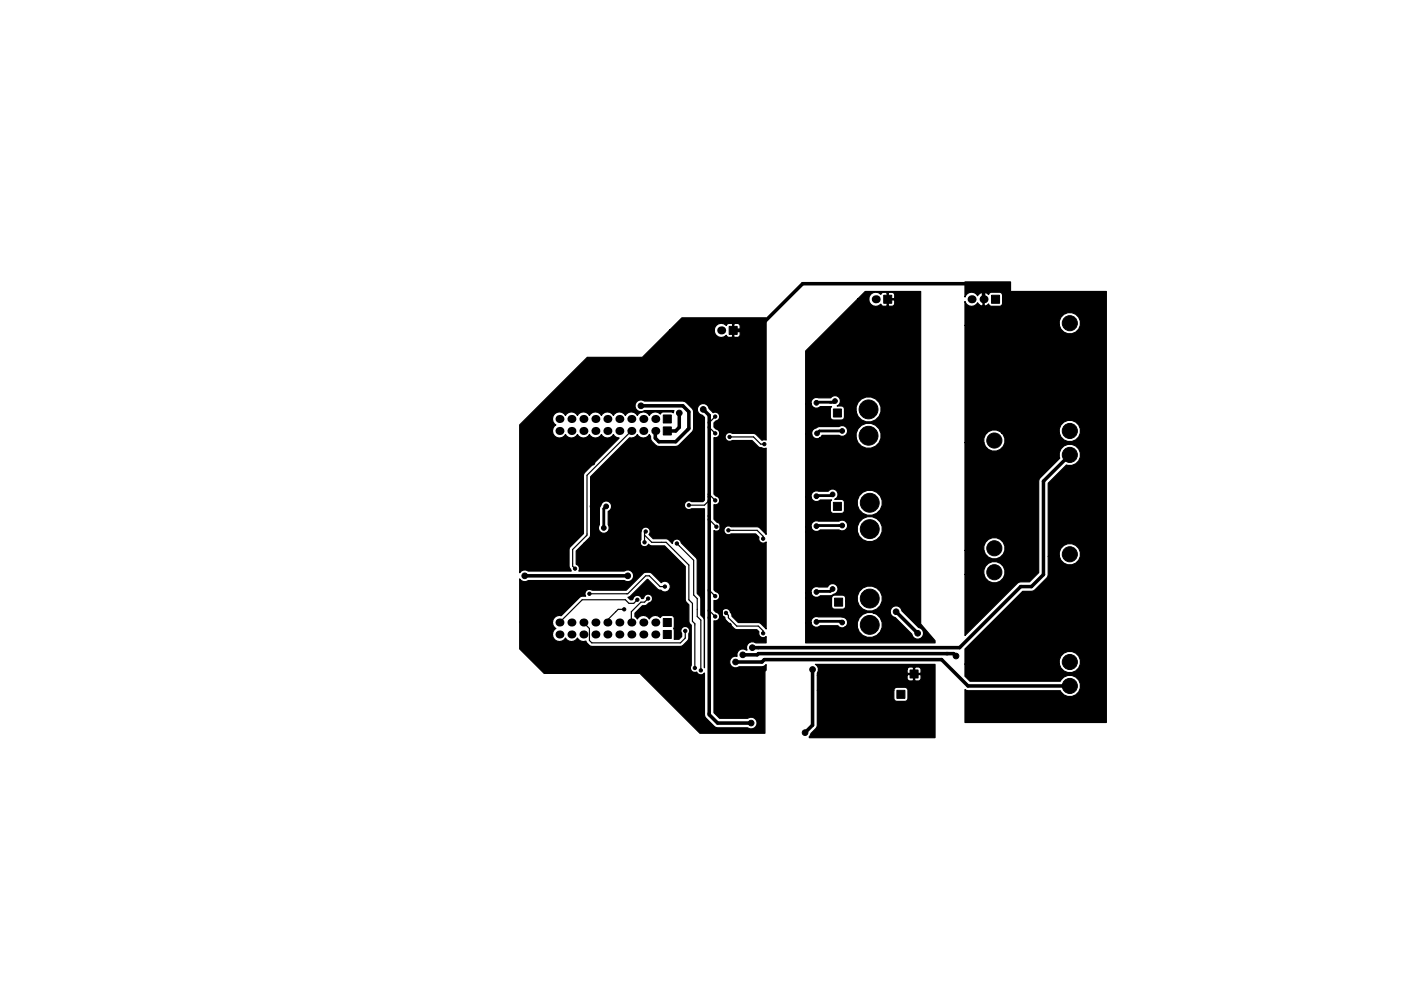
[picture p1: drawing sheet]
<svg xmlns="http://www.w3.org/2000/svg" width="297mm" height="210mm" viewBox="0 0 297 210" stroke-linecap="round" stroke-linejoin="round" font-family="sans-serif">
<g fill="#000" stroke="#000" stroke-width=".21">
<path d="M154.6 69.2h1.7v1.7h-1.7zM187.4 62.6h1.7v1.7h-1.7zM210.2 62.6h1.7v1.7h-1.7zM140.6 88h1.7v1.7h-1.7zM140.6 90.6h1.7v1.7h-1.7zM176.7 86.8h1.7v1.7h-1.7zM176.7 106.6h1.7v1.7h-1.7zM140.6 133.8h1.7v1.7h-1.7zM140.6 131.2h1.7v1.7h-1.7zM177 126.9h1.6v1.7h-1.6zM190.2 146.5h1.7v1.7h-1.7zM193 142.1h1.7v1.7h-1.7z"/>
<circle cx="226.8" cy="68.6" r="1.6"/>
<circle cx="123.7" cy="96.3" r=".35"/>
<circle cx="125.7" cy="98.3" r=".35"/>
<circle cx="135.9" cy="86.1" r=".6"/>
<circle cx="136.9" cy="82" r=".6"/>
<circle cx="144" cy="87.6" r=".6"/>
<circle cx="149.1" cy="86.9" r=".6"/>
<circle cx="151.6" cy="91.9" r=".35"/>
<circle cx="151.6" cy="88.4" r=".35"/>
<circle cx="152.9" cy="80.3" r=".6"/>
<circle cx="154.2" cy="88.9" r=".35"/>
<circle cx="154.7" cy="92.7" r=".35"/>
<circle cx="155.2" cy="95" r=".35"/>
<circle cx="155.4" cy="84.8" r=".35"/>
<circle cx="162.1" cy="94.2" r=".35"/>
<circle cx="173.1" cy="85.5" r=".5"/>
<circle cx="173.2" cy="91.9" r=".5"/>
<circle cx="177" cy="85.1" r=".5"/>
<circle cx="178.6" cy="91.4" r=".5"/>
<circle cx="184.1" cy="86.9" r="2"/>
<circle cx="184.1" cy="92.5" r="2"/>
<circle cx="187.7" cy="95.5" r=".6"/>
<circle cx="191" cy="95.5" r=".6"/>
<circle cx="210.8" cy="93.5" r="1.6"/>
<circle cx="226.8" cy="96.5" r="1.6"/>
<circle cx="226.8" cy="91.4" r="1.6"/>
<circle cx="116.1" cy="103.6" r=".35"/>
<circle cx="116.1" cy="110.7" r=".35"/>
<circle cx="125.5" cy="107.4" r=".35"/>
<circle cx="128" cy="112" r=".5"/>
<circle cx="128.5" cy="107.4" r=".5"/>
<circle cx="136.7" cy="115.1" r=".35"/>
<circle cx="136.9" cy="112.8" r=".35"/>
<circle cx="143.5" cy="115.3" r=".35"/>
<circle cx="144.8" cy="102.1" r=".5"/>
<circle cx="146" cy="107.2" r=".35"/>
<circle cx="148.8" cy="101.6" r=".5"/>
<circle cx="151.6" cy="106.2" r=".35"/>
<circle cx="151.9" cy="111.8" r=".35"/>
<circle cx="153.9" cy="115.1" r=".35"/>
<circle cx="154.2" cy="108.2" r=".35"/>
<circle cx="154.4" cy="112.5" r=".35"/>
<circle cx="155.2" cy="104.6" r=".35"/>
<circle cx="161.8" cy="114.3" r=".35"/>
<circle cx="173.1" cy="111.6" r=".5"/>
<circle cx="173.1" cy="105.3" r=".5"/>
<circle cx="176.5" cy="104.9" r=".5"/>
<circle cx="178.6" cy="111.5" r=".5"/>
<circle cx="184.4" cy="112.3" r="2"/>
<circle cx="184.4" cy="106.7" r="2"/>
<circle cx="186.9" cy="115.3" r=".6"/>
<circle cx="191.5" cy="115.3" r=".6"/>
<circle cx="210.8" cy="116.3" r="1.6"/>
<circle cx="226.8" cy="117.6" r="1.6"/>
<circle cx="111.3" cy="122.2" r=".6"/>
<circle cx="121.9" cy="120.6" r=".35"/>
<circle cx="125" cy="126" r=".35"/>
<circle cx="132.3" cy="129.3" r=".35"/>
<circle cx="133.1" cy="122.2" r=".6"/>
<circle cx="135.1" cy="127.2" r=".35"/>
<circle cx="137.4" cy="127" r=".35"/>
<circle cx="141" cy="124.5" r=".35"/>
<circle cx="145.3" cy="133.9" r=".35"/>
<circle cx="151.6" cy="126.5" r=".35"/>
<circle cx="151.6" cy="130.8" r=".35"/>
<circle cx="153.9" cy="125" r=".35"/>
<circle cx="153.9" cy="130" r=".35"/>
<circle cx="154.2" cy="127.8" r=".35"/>
<circle cx="154.7" cy="132.6" r=".35"/>
<circle cx="157.5" cy="138.9" r=".6"/>
<circle cx="159.5" cy="137.4" r=".6"/>
<circle cx="161.8" cy="134.4" r=".35"/>
<circle cx="173.1" cy="125.6" r=".5"/>
<circle cx="173.1" cy="131.9" r=".5"/>
<circle cx="176.5" cy="125" r=".5"/>
<circle cx="178.6" cy="132.1" r=".5"/>
<circle cx="184.4" cy="132.6" r="2"/>
<circle cx="184.4" cy="127" r="2"/>
<circle cx="190" cy="129.8" r=".6"/>
<circle cx="194.6" cy="134.4" r=".6"/>
<circle cx="202.7" cy="139.2" r=".6"/>
<circle cx="210.8" cy="121.4" r="1.6"/>
<circle cx="147.3" cy="141.7" r=".35"/>
<circle cx="148.6" cy="142.2" r=".35"/>
<circle cx="152.9" cy="151.1" r=".6"/>
<circle cx="156" cy="140.5" r=".6"/>
<circle cx="158" cy="143" r=".5"/>
<circle cx="159.3" cy="153.4" r=".6"/>
<circle cx="170.7" cy="155.4" r=".6"/>
<circle cx="172.3" cy="142" r=".6"/>
<circle cx="226.8" cy="145.5" r="1.6"/>
<circle cx="226.8" cy="140.5" r="1.6"/>
</g>
<g fill="#000">
<circle cx="152.9" cy="70.1" r=".85"/>
<circle cx="185.7" cy="63.5" r=".85"/>
<circle cx="206" cy="63.5" r=".85"/>
<circle cx="208.5" cy="63.5" r=".85"/>
<circle cx="118.6" cy="88.9" r=".85"/>
<circle cx="118.6" cy="91.4" r=".85"/>
<circle cx="121.2" cy="88.9" r=".85"/>
<circle cx="121.2" cy="91.4" r=".85"/>
<circle cx="123.7" cy="91.4" r=".85"/>
<circle cx="123.7" cy="88.9" r=".85"/>
<circle cx="126.2" cy="91.4" r=".85"/>
<circle cx="126.2" cy="88.9" r=".85"/>
<circle cx="128.8" cy="91.4" r=".85"/>
<circle cx="128.8" cy="88.9" r=".85"/>
<circle cx="131.3" cy="91.4" r=".85"/>
<circle cx="131.3" cy="88.9" r=".85"/>
<circle cx="133.9" cy="91.4" r=".85"/>
<circle cx="133.9" cy="88.9" r=".85"/>
<circle cx="136.4" cy="91.4" r=".85"/>
<circle cx="136.4" cy="88.9" r=".85"/>
<circle cx="138.9" cy="91.4" r=".85"/>
<circle cx="138.9" cy="88.9" r=".85"/>
<circle cx="118.6" cy="134.6" r=".85"/>
<circle cx="118.6" cy="132.1" r=".85"/>
<circle cx="121.2" cy="134.6" r=".85"/>
<circle cx="121.2" cy="132.1" r=".85"/>
<circle cx="123.7" cy="134.6" r=".85"/>
<circle cx="123.7" cy="132.1" r=".85"/>
<circle cx="126.2" cy="134.6" r=".85"/>
<circle cx="126.2" cy="132.1" r=".85"/>
<circle cx="128.8" cy="132.1" r=".85"/>
<circle cx="128.8" cy="134.6" r=".85"/>
<circle cx="131.3" cy="134.6" r=".85"/>
<circle cx="131.3" cy="132.1" r=".85"/>
<circle cx="133.9" cy="134.6" r=".85"/>
<circle cx="133.9" cy="132.1" r=".85"/>
<circle cx="136.4" cy="134.6" r=".85"/>
<circle cx="136.4" cy="132.1" r=".85"/>
<circle cx="138.9" cy="134.6" r=".85"/>
<circle cx="138.9" cy="132.1" r=".85"/>
</g>
<g fill="none" stroke="#000" stroke-width=".25">
<path d="M123.7 96.3l2 2M133.9 91.4l-9.4 9.4v12.7l-3.1 3.1v3.5l.5 .5M150.4 90.7l1.2 1.2M151.6 88.4l-1.2 1.3M154.2 88.9l-1.3 1.3M154.7 92.7h5.1l1.5 1.5h.8M155.2 95l-2.3 2.3M155.4 84.8l-2.5 2.6M116.1 103.6l-1.3 1.3v3.6l1.3 1.2v1M136.7 113.5l1.5 1.6h3l4.8 4.8v7.3l.8 .8v3.8l.5 .5v9.4M136.9 112.8l-.2 .2v2.1M143.5 115.3l3.6 3.6v7.3l.7 .8v3.8l.8 .8v10.6"/>
<path d="M146.6 101.6l-1.6-1.5h-12.2l-7.3 7.3M150.4 106.2l-1 1h-3.4M150.4 110.2l1.5 1.6M150.4 104.9l1.2 1.3M152.9 106.9h.3M152.9 103.9v-.3l1 1h1.3M153.9 115.1l-1 1M154.2 108.2l-1.3 1.3M154.4 112.5h6.1l1.3 1.3v.5M123.7 132.1l1.3 1.2v2.6l.5 .5h18.8l1-1v-1.5M132.3 129.3h-1.2l-2.3 2.3v.5M135.1 127.2l-.7 .8h-1.1l-.7-.8h-9.2l-4.8 4.9"/>
<path d="M137.4 127l-.7 .8h-.8l-2 2v2.3M141 124.5h-1l-2.3-2.3h-.8l-3.8 3.8h-8.1M150.4 129.5l1.2 1.3M150.4 125.2l1.2 1.3M152.9 130.8l1.8 1.8M152.9 126.5l1.3 1.3M152.9 123.9l1 1.1M153.9 130l.5 .6v.5l1.8 1.7h4.6l1 1.1v.5"/>
</g>
<g fill="none" stroke="#000" stroke-width=".75">
<path d="M208.5 63.5v-2l-1.2-1.3h-37.1l-9.9 9.9h-4.9M135.9 86.1h8.9l1.2 1.3v3.5l-2.7 2.8h-3.6l-.8-.7v-1.6M136.9 82l2.3-2.2h10.2l1.5 1.5h1.2l.8 .7M144 87.6v3.1l-.7 .7h-1.8M149.1 86.9l1.3 1.2v63.5l1.7 1.8h7.2M152.9 80.3v70.8M187.7 95.5h3.3M226.8 96.5l-5.6 5.6v19.8l-2.5 2.6h-2.3l-12.9 12.9h-44M186.9 115.3h4.6M111.3 122.2h21.8M157.5 138.9h3l.3-.2h41.4l.5 .5M190 129.8l4.6 4.6"/>
<path d="M156 140.5h5.5l.6-.6h37.5l5.6 5.6h21.6M172.3 142v11.9l-1.6 1.5"/>
</g>
<path d="M177 85.1l-.2 .2h-3.6l-.1 .2M178.6 91.4h-4.9l-.5 .5M128.5 107.4l-.5 .5v4.1M148.8 101.6h-3.5l-.5 .5M176.5 104.9l-.2 .3h-3.1l-.1 .1M178.6 111.5h-5.4l-.1 .1M152.9 137.9v.3M173.1 131.9l.1-.1h5.1l.3 .3M176.5 125l-.5 .5h-2.8l-.1 .1M152.9 141.5l1.5 1.5h3.6" fill="none" stroke="#000" stroke-width=".6"/>
<path d="M204.6 59.8h9.6v1.9l.2 .1h20.2v91.5h-30v-7l.6 .2h19.6a2.26 2.26 0 0 0 3.5 .8 2.26 2.26 0 0 0 0-3.5 2.26 2.26 0 0 0-3.5 .7h-19.1l-1.1-1v-2.6h20a2.28 2.28 0 0 0 3.5 1.5 2.28 2.28 0 0 0 0-3.8 2.28 2.28 0 0 0-3.5 1.4v.9h-20v-3.2l12.2-12.2 2.3-.1 2.8-2.8 .3-.7v-3.9h2.4a2.28 2.28 0 0 0 3.5 1.5 2.28 2.28 0 0 0 0-3.8 2.28 2.28 0 0 0-3.5 1.4v.9h-2.4v-15.5l3.9-3.9a2.26 2.26 0 0 0 3-1.9 2.26 2.26 0 0 0-2.5-2.4 2.26 2.26 0 0 0-1.9 2.9l-4.2 4.2-.3 .7v19.4l-1.9 1.9h-1.9l-.7 .3-11.1 11.1v-13h4a2.28 2.28 0 0 0 3.5 1.5 2.28 2.28 0 0 0 0-3.8 2.28 2.28 0 0 0-3.5 1.5v.8h-4v-5h4a2.28 2.28 0 0 0 3.5 1.4 2.28 2.28 0 0 0 0-3.8 2.28 2.28 0 0 0-3.5 1.5v.9h-4v-22.9h4a2.26 2.26 0 0 0 3.3 1.6 2.26 2.26 0 0 0 .5-3.6h12.2a2.28 2.28 0 0 0 3.5 1.4 2.28 2.28 0 0 0 0-3.8 2.28 2.28 0 0 0-3.5 1.5v.9h-12.2a2.24 2.24 0 0 0-2.7-.4 2.24 2.24 0 0 0-1.1 2.4h-4v-24.9h20a2.28 2.28 0 0 0 3.5 1.5 2.28 2.28 0 0 0 0-3.8 2.28 2.28 0 0 0-3.5 1.4v.9h-20v-5a1.45 1.45 0 0 0 1.2 1 1.45 1.45 0 0 0 1.5-.8l.5 .6 .4 .1 .2-.1v-2.6h.3v2.6l.2 .1 .7-.4 .4 .4 1.9 .1a.65 .65 0 0 0 .7-.7v-1.7a.65 .65 0 0 0-.7-.6h-1.9l-.4 .5a.86 .86 0 0 0-1.2-.3l-.2-.1-.4 .1-.5 .6a1.45 1.45 0 0 0-1.5-.8 1.45 1.45 0 0 0-1.2 1zM110.2 90.1l14.3-14.3h11.7l5.7-5.7h9.5a1.48 1.48 0 0 0 .9 1.4 1.48 1.48 0 0 0 1.7-.4l.5 .5h.7l.1-.2v-1.2h.3v1.2l.1 .2 1-.1 .2-.4v-.7l-.1-.2h-1.5v-1.4h.3v1.2h1.2l.1-.2v-.7l-.5-.5h-.7l-.1 .2-1.1-.2-.5 .4a1.48 1.48 0 0 0-1.7-.3 1.48 1.48 0 0 0-.9 1.4h-9.5l2.7-2.7h17.8v26l-.5-.1-.3 .1-1.5-1.4-4.9-.1a.95 .95 0 0 0-1.5 .8 .95 .95 0 0 0 1.5 .8h4.3l1.5 1.4 .9 .3 .5-.1v18.3l-1.6-1.6h-5.8a.95 .95 0 0 0-1.3 .1 .95 .95 0 0 0 0 1.3 .95 .95 0 0 0 1.3 .1h5.2l.7 .7a.93 .93 0 0 0 .4 1.1 .93 .93 0 0 0 1.1-.1v18.5l-1.3-1.4h-4.6l-1.3-1.4-.2-.7a1.01 1.01 0 0 0-1.7-.7 1.01 1.01 0 0 0 .4 1.8l.2 .5 2 1.9 4.6 .1 .4 .4v.2a.94 .94 0 0 0 .4 1 .94 .94 0 0 0 1.1-.2v1.4h-2.2a1.24 1.24 0 0 0-1.5 0 1.24 1.24 0 0 0-.3 1.5 1.33 1.33 0 0 0-1.5 0 1.33 1.33 0 0 0-.6 1.4 1.25 1.25 0 0 0-1.6 1.4 1.25 1.25 0 0 0 2 .8h4.8l.4-.1 .5-.4v1.2l-.2 .3v13.1h-13.8l-12.7-12.7h-20.3l-5.2-5.2v-5.7h6.9l.1 .7 .7 .6-.3 .2a1.49 1.49 0 0 0 .1 2.3 1.49 1.49 0 0 0 2.2-.4 1.44 1.44 0 0 0 2.5 0 1.42 1.42 0 0 0 1.8 .6l.7 .9 .6 .3h18.8a2.75 2.75 0 0 0 1.7-1.5v-1.3a.95 .95 0 0 0-.1-1.3 .95 .95 0 0 0-1.2 0 .95 .95 0 0 0-.2 1.3v.7l-.5 .5h-1.1l.1-1.8-.2-.5 .2-.4v-1.7a.65 .65 0 0 0-.7-.6h-1.7l-.6 .4a1.46 1.46 0 0 0-2.3 .3 1.44 1.44 0 0 0-2.6 0l-.5-.5v-.7l1.6-1.6a1.34 1.34 0 0 0 1.4-.6 .95 .95 0 0 0 .5-1.6 .95 .95 0 0 0-1.6 .6l-.5 .1a.94 .94 0 0 0-.9-.7 .94 .94 0 0 0-.9 .8l-.5 .2-.6-.6 .5-.2 3.6-3.6 2.2 2.1 .9 .4a1.15 1.15 0 0 0 1.6-.2 1.15 1.15 0 0 0-.1-1.6 1.15 1.15 0 0 0-1.6 0l-2.2-2.1a1.85 1.85 0 0 0-1.6 .1l-3.6 3.6h-7.3a.95 .95 0 0 0-1.2 .1 .95 .95 0 0 0-.1 1.2h-.8l-.5 .2-3.9 3.9a1.44 1.44 0 0 0-1.9 1.4h-6.9v-9.2a1.23 1.23 0 0 0 1.8 .4h20.4a1.26 1.26 0 0 0 2-1 1.26 1.26 0 0 0-2-1h-9.7l.2-.4a.93 .93 0 0 0-.7-1.1v-2.8l1.6-1.7h11.9l.2 .4a.94 .94 0 0 0 1.6-.1l.7 .3h2.7l4.4 4.4v7l.2 .6 .6 .5v3.5l.5 .8-.1 8.6a.94 .94 0 0 0 .1 1.1 .94 .94 0 0 0 1.1 .3 .93 .93 0 0 0 1.7 .2v8.8l.3 .7 2.1 2 6.8 .2a1.26 1.26 0 0 0 1.9-1.1 1.26 1.26 0 0 0-2-1h-5.9l-1.2-1.2 .1-19.5a.95 .95 0 0 0 1.1-.7 .95 .95 0 0 0-.8-1.1l-.4-.4v-2.1a.94 .94 0 0 0 1.2-.7 .94 .94 0 0 0-.8-1.1l-.4-.4v-12.6a.95 .95 0 0 0 1.4-.5 .95 .95 0 0 0-.8-1.3l-.6-.6v-3.1a.94 .94 0 0 0 1.2-.7 .94 .94 0 0 0-.8-1.2l-.4-.4v-12a.94 .94 0 0 0 1.2-.7 .94 .94 0 0 0-.8-1.1l-.4-.4v-.9l.4-.4a.95 .95 0 0 0 .7-1.2 .95 .95 0 0 0-1.3-.5 2.23 2.23 0 0 1-1.1-1.4 1.26 1.26 0 0 0-2.1 0 1.26 1.26 0 0 0 .9 1.9l.5 .5v17.5l-.4 .3h-2.4a.95 .95 0 0 0-1.3 .1 .95 .95 0 0 0 0 1.3 .95 .95 0 0 0 1.3 .1h2.8v33.8l-.1-10.1-.2-.6-.5-.5-.1-3.8-.7-.8v-7l-.2-.6-3.2-3.1a.94 .94 0 0 0-1-.8 .94 .94 0 0 0-.8 .9l-1.1-.9-3-.1-.9-.9 .1-.1a.98 .98 0 0 0-.7-1.5 .98 .98 0 0 0-1.1 1.2v1.5l-.2 .7h-11.9l1.4-1.4v-1.6h1.7a1.15 1.15 0 0 0 1.6 .9 1.15 1.15 0 0 0 .5-1.8v-2.8l.2-.1a1.16 1.16 0 0 0-.1-2 1.16 1.16 0 0 0-1.7 .9l-.3 .6v3.4l-.2 .9h-1.7v-11.1l8.3-8.2 .9-.1 .7-.6 .2 .3a1.46 1.46 0 0 0 2.4-.3l.2 .3 .1 .8a2.54 2.54 0 0 0 1.7 1.4h3.9l3.2-3.1 .3-.7-.1-3.9a3.5 3.5 0 0 0-2.2-1.9h-8.2a1.26 1.26 0 0 0-2 1 1.26 1.26 0 0 0 2 1h6.3l-.1 .5-.5-.2h-1.7l-.4 .2-.2 .3a1.45 1.45 0 0 0-2.3 .2 1.44 1.44 0 0 0-2.6 0 1.44 1.44 0 0 0-2.5 0 1.44 1.44 0 0 0-2.6 0 1.44 1.44 0 0 0-2.5 0 1.44 1.44 0 0 0-2.5 0 1.44 1.44 0 0 0-2.6 0 1.44 1.44 0 0 0-2.5 0 1.48 1.48 0 0 0-2.3-.3 1.48 1.48 0 0 0 .3 2.4 1.48 1.48 0 0 0-.3 2.3 1.48 1.48 0 0 0 2.3-.3 1.44 1.44 0 0 0 2.5 0 1.44 1.44 0 0 0 2.6 0 1.44 1.44 0 0 0 2.5 0 1.44 1.44 0 0 0 2.5 0l.7 .6 .6 .1-7.5 7.6-.1 12.7-3 3.1v3.8l.4 1.1-9.1-.1a1.24 1.24 0 0 0-1.8 .4zM170.8 74.5l11-11h2.4a1.48 1.48 0 0 0 .9 1.4 1.48 1.48 0 0 0 1.7-.4l.4 .5h.7l.2-.2v-1.2h.2v1.2l.2 .2 .9-.1 .3-.4v-.7l-.2-.2h-1.4v-1.4h.2v1.2h1.2l.2-.2v-.7l-.5-.5h-.7l-.2 .2-1.1-.2-.5 .4a1.48 1.48 0 0 0-1.6-.3 1.48 1.48 0 0 0-.9 1.4h-2.4l1.6-1.7h11.8v70.5l3 3.6v.5h-27.4v-4.2h1.2l.1 .4a1.13 1.13 0 0 0 1.8 .2h3.7l.7 .4 3.5-.1a2.67 2.67 0 0 0 4.4 1.5 2.67 2.67 0 0 0-1.1-4.6h3.7l.5 .8 .5 .2 3.5 3.6a1.25 1.25 0 0 0 1.3 1 1.25 1.25 0 0 0 1.2-1.2 1.25 1.25 0 0 0-1-1.3l-3.6-3.6a1.26 1.26 0 0 0-1.5-.9 1.26 1.26 0 0 0-.9 1.4l-3.9-.1a2.69 2.69 0 0 0-3.1 3.2h-2.8l.2-.1a1.2 1.2 0 0 0 .4-1.4 1.2 1.2 0 0 0-1.3-.7l-5-.1a1.16 1.16 0 0 0-1.3 1.4h-1.2v-5.3h5.5v1.7a.65 .65 0 0 0 .7 .7h1.6l.5-.2 .2-.5v-1.1h2.5l.4 1a2.69 2.69 0 0 0 4.4 0 2.69 2.69 0 0 0-1.7-4.1 2.69 2.69 0 0 0-3.1 3.1h-2.5v-.6a.65 .65 0 0 0-.7-.6h-1.9l-.4 .6h-5.5v-1.1h1.2a1.13 1.13 0 0 0 1.9 .6h2.1l.7-.3a1.15 1.15 0 0 0 .7-1.8 1.15 1.15 0 0 0-1.9 .2h-2.2a1.16 1.16 0 0 0-1.3 1.3h-1.2v-13h11l.4 1a2.69 2.69 0 0 0 4.4 0 2.69 2.69 0 0 0-1.7-4.2 2.69 2.69 0 0 0-3.1 3.2h-11v-.9h1.2l.1 .4a1.13 1.13 0 0 0 1.8 .1l4 .1a1.16 1.16 0 0 0 1.8-1 1.16 1.16 0 0 0-1.8-.9l-4.6-.1a1.16 1.16 0 0 0-1.3 1.4h-1.2v-6.4h1.2l.1 .4a1.13 1.13 0 0 0 1.8 .2h2.4l-.3 .5v1.7a.65 .65 0 0 0 .7 .6h1.7l.4-.1 .2-.5v-1.1h2.8l.4 1a2.69 2.69 0 0 0 4.4 0 2.69 2.69 0 0 0-1.7-4.2 2.69 2.69 0 0 0-3.1 3.2h-2.8v-.6a.65 .65 0 0 0-.6-.7h-1.4h.2a1.15 1.15 0 0 0 .2-1.8 1.15 1.15 0 0 0-1.8 .1l-2.3-.1a1.16 1.16 0 0 0-1.3 1.4h-1.2v-13.3h1.3l.2 .4a1.11 1.11 0 0 0 1.4 .4h7.8l.4 .9a2.69 2.69 0 0 0 4.5 0 2.69 2.69 0 0 0-1.7-4.1 2.69 2.69 0 0 0-3.2 3.2h-7.8l.6-.6h3.6a1.16 1.16 0 0 0 1.8-1 1.16 1.16 0 0 0-1.8-.9h-4.2l-.7 .3a1.14 1.14 0 0 0-.9 1.4h-1.3v-6.5h1.2l.1 .4a1.13 1.13 0 0 0 1.8 .2h2.4l-.3 .5v1.7l.2 .4 .5 .2h1.7a.65 .65 0 0 0 .6-.6v-1.1h2.5a2.69 2.69 0 0 0 4.1 1.7 2.69 2.69 0 0 0 0-4.5 2.69 2.69 0 0 0-4.1 1.7v1.1h-2.5l-.1-1.1-.5-.2h-.9a1.15 1.15 0 0 0 .4-1.7 1.15 1.15 0 0 0-1.8 0l-2.8-.1a1.16 1.16 0 0 0-1.3 1.4h-1.2zM172.9 141h25.3v15.5h-26.6l.3-.9 1.1-1 .3-.7v-7.4h16.2v1.7a.65 .65 0 0 0 .7 .6h1.7a.65 .65 0 0 0 .6-.6v-1.7a.65 .65 0 0 0-.6-.7h-1.7a.65 .65 0 0 0-.7 .7h-16.2v-3.2h19l.1 .9 .4 .3h.7l.2-.2v-1.2h.2v1.2l.2 .2 .9-.1 .3-.4v-.7l-.2-.2h-2.6l-.2 .2h-19v-.5l.2-.8h18.8v.7l.2 .2h1.2v-1.2h.2v1.2h1.2l.2-.2-.1-.9-.4-.3h-.7l-.2 .2-1.1-.2-.5 .5h-18.8a1.12 1.12 0 0 0-.6-1z" fill="#000" stroke="#000" stroke-width=".25"/>
</svg>
